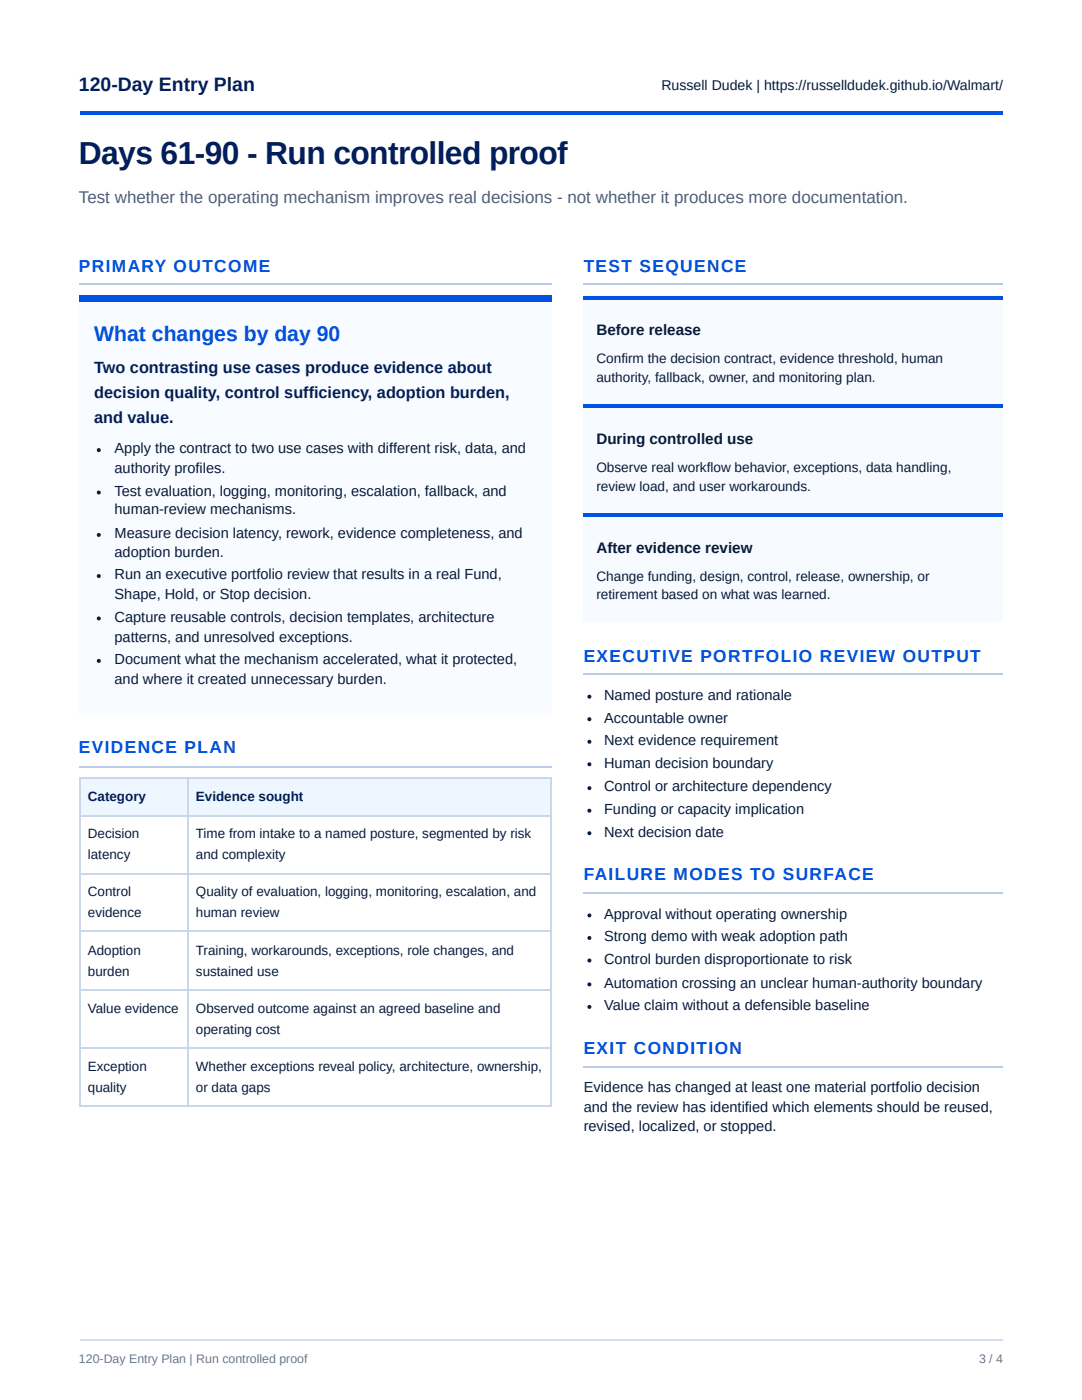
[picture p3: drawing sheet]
<svg xmlns="http://www.w3.org/2000/svg" width="216mm" height="279mm" viewBox="0 0 216 279" stroke-linecap="round" stroke-linejoin="round" font-family="sans-serif">
<defs><g id="words">
<text font-size="6.3" fill="#001e60" x="15.7" y="32.8">Days 61-90 - Run controlled proof</text>
<text font-size="4.2" fill="#0053e2" x="18.8" y="68">What changes by day 90</text>
<text font-size="3.9" fill="#001e60" x="15.7" y="18.3">120-Day Entry Plan</text>
<g font-size="3.5" fill="#0053e2">
<text x="15.7" y="54.2">PRIMARY OUTCOME</text>
<text x="116.5" y="54.2">TEST SEQUENCE</text>
<text x="116.5" y="132">EXECUTIVE PORTFOLIO REVIEW OUTPUT</text>
<text x="15.7" y="150.3">EVIDENCE PLAN</text>
<text x="116.5" y="175.7">FAILURE MODES TO SURFACE</text>
<text x="116.5" y="210.3">EXIT CONDITION</text>
</g>
<text font-size="3.4" fill="#4f5f75" x="15.7" y="40.5">Test whether the operating mechanism improves real decisions - not whether it produces more documentation.</text>
<g font-size="3.2" fill="#001e60">
<text x="18.8" y="74.3">Two contrasting use cases produce evidence about</text>
<text x="18.8" y="79.4">decision quality, control sufficiency, adoption burden,</text>
<text x="18.8" y="84.4">and value.</text>
</g>
<g font-size="3" fill="#081b3a">
<text x="119" y="66.9">Before release</text>
<text x="119" y="88.6">During controlled use</text>
<text x="119" y="110.3">After evidence review</text>
</g>
<g font-size="2.9" fill="#081b3a">
<text x="22.9" y="90.5">Apply the contract to two use cases with different risk, data, and</text>
<text x="22.9" y="94.5">authority profiles.</text>
<text x="22.9" y="99">Test evaluation, logging, monitoring, escalation, fallback, and</text>
<text x="22.9" y="102.7">human-review mechanisms.</text>
<text x="22.9" y="107.4">Measure decision latency, rework, evidence completeness, and</text>
<text x="22.9" y="111.1">adoption burden.</text>
<text x="22.9" y="115.6">Run an executive portfolio review that results in a real Fund,</text>
<text x="22.9" y="119.6">Shape, Hold, or Stop decision.</text>
<text x="22.9" y="124.1">Capture reusable controls, decision templates, architecture</text>
<text x="22.9" y="128.1">patterns, and unresolved exceptions.</text>
<text x="22.9" y="132.6">Document what the mechanism accelerated, what it protected,</text>
<text x="22.9" y="136.5">and where it created unnecessary burden.</text>
<text x="120.5" y="139.7">Named posture and rationale</text>
<text x="120.5" y="144.2">Accountable owner</text>
<text x="120.5" y="148.7">Next evidence requirement</text>
<text x="120.5" y="153.2">Human decision boundary</text>
<text x="120.5" y="158">Control or architecture dependency</text>
<text x="120.5" y="162.5">Funding or capacity implication</text>
<text x="120.5" y="167">Next decision date</text>
<text x="120.5" y="183.4">Approval without operating ownership</text>
<text x="120.5" y="187.9">Strong demo with weak adoption path</text>
<text x="120.5" y="192.4">Control burden disproportionate to risk</text>
<text x="120.5" y="197.1">Automation crossing an unclear human-authority boundary</text>
<text x="120.5" y="201.6">Value claim without a defensible baseline</text>
<text x="116.5" y="218">Evidence has changed at least one material portfolio decision</text>
<text x="116.5" y="222">and the review has identified which elements should be reused,</text>
<text x="116.5" y="225.7">revised, localized, or stopped.</text>
</g>
<text font-size="2.8" fill="#081b3a" x="132" y="18">Russell Dudek | https://russelldudek.github.io/Walmart/</text>
<g font-size="2.7" fill="#081b3a">
<text x="119" y="72.5">Confirm the decision contract, evidence threshold, human</text>
<text x="119" y="76.2">authority, fallback, owner, and monitoring plan.</text>
<text x="119" y="94.2">Observe real workflow behavior, exceptions, data handling,</text>
<text x="119" y="97.9">review load, and user workarounds.</text>
<text x="119" y="115.9">Change funding, design, control, release, ownership, or</text>
<text x="119" y="119.6">retirement based on what was learned.</text>
<text x="17.5" y="167.2">Decision</text>
<text x="39.1" y="167.2">Time from intake to a named posture, segmented by risk</text>
<text x="17.5" y="171.4">latency</text>
<text x="39.1" y="171.4">and complexity</text>
<text x="17.5" y="178.9">Control</text>
<text x="39.1" y="178.9">Quality of evaluation, logging, monitoring, escalation, and</text>
<text x="17.5" y="183.1">evidence</text>
<text x="39.1" y="183.1">human review</text>
<text x="17.5" y="190.5">Adoption</text>
<text x="39.1" y="190.5">Training, workarounds, exceptions, role changes, and</text>
<text x="17.5" y="194.7">burden</text>
<text x="39.1" y="194.7">sustained use</text>
<text x="17.5" y="202.1">Value evidence</text>
<text x="39.1" y="202.1">Observed outcome against an agreed baseline and</text>
<text x="39.1" y="206.4">operating cost</text>
<text x="17.5" y="213.8">Exception</text>
<text x="39.1" y="213.8">Whether exceptions reveal policy, architecture, ownership,</text>
<text x="17.5" y="218">quality</text>
<text x="39.1" y="218">or data gaps</text>
</g>
<g font-size="2.7" fill="#001e60">
<text x="17.5" y="159.8">Category</text>
<text x="39.1" y="159.8">Evidence sought</text>
</g>
<g font-size="2.5" fill="#6b778c">
<text x="15.7" y="272">120-Day Entry Plan | Run controlled proof</text>
<text x="195.3" y="272">3 / 4</text>
</g>
</g></defs>
<path d="M15.9 22.2h184.1v.8h-184.1z" fill="#0053e2"/>
<path d="M15.9 56.8h94.2" fill="none" stroke="#b9cce6" stroke-width=".26"/>
<path d="M15.9 59h94.2v83.6h-94.2z" fill="#f8fbff"/>
<path d="M15.9 59h94.2v1.3h-94.2z" fill="#0053e2"/>
<path d="M15.9 153.1h94.2" fill="none" stroke="#b9cce6" stroke-width=".26"/>
<g fill="#eef7ff">
<path d="M15.9 155.3h21.7v7.4h-21.7z"/>
<path d="M37.6 155.3h72.5v7.4h-72.5z"/>
</g>
<path d="M15.9 155.2h94.2M16 155v65.9M37.4 155v65.9M109.9 155v65.9M15.9 162.9h94.2M15.9 174.5h94.2M15.9 185.9h94.2M15.9 197.5h94.2M15.9 209.2h94.2M15.9 220.8h94.2" fill="none" stroke="#cad7e8" stroke-width=".26"/>
<g fill="#081b3a">
<circle cx="19.7" cy="89.8" r=".4"/>
<circle cx="19.7" cy="98.3" r=".4"/>
<circle cx="19.7" cy="106.8" r=".4"/>
<circle cx="19.7" cy="115" r=".4"/>
<circle cx="19.7" cy="123.4" r=".4"/>
<circle cx="19.7" cy="131.9" r=".4"/>
</g>
<path d="M116.4 56.8h83.6" fill="none" stroke="#b9cce6" stroke-width=".26"/>
<path d="M116.4 59h83.6v21.7h-83.6z" fill="#f7fbff"/>
<path d="M116.4 59h83.6v.8h-83.6z" fill="#0053e2"/>
<path d="M116.4 80.7h83.6v21.7h-83.6z" fill="#f7fbff"/>
<path d="M116.4 80.7h83.6v.8h-83.6z" fill="#0053e2"/>
<path d="M116.4 102.4h83.6v21.7h-83.6z" fill="#f7fbff"/>
<path d="M116.4 102.4h83.6v.8h-83.6z" fill="#0053e2"/>
<path d="M116.4 134.5h83.6M116.4 178.2h83.6M116.4 212.9h83.6" fill="none" stroke="#b9cce6" stroke-width=".26"/>
<g fill="#081b3a">
<circle cx="117.6" cy="139" r=".4"/>
<circle cx="117.6" cy="143.5" r=".4"/>
<circle cx="117.6" cy="148" r=".4"/>
<circle cx="117.6" cy="152.5" r=".4"/>
<circle cx="117.6" cy="157.3" r=".4"/>
<circle cx="117.6" cy="161.8" r=".4"/>
<circle cx="117.6" cy="166.3" r=".4"/>
<circle cx="117.6" cy="182.7" r=".4"/>
<circle cx="117.6" cy="187.2" r=".4"/>
<circle cx="117.6" cy="191.7" r=".4"/>
<circle cx="117.6" cy="196.5" r=".4"/>
<circle cx="117.6" cy="201" r=".4"/>
</g>
<path d="M15.9 267.4h184.1" fill="none" stroke="#d5dfec" stroke-width=".26"/>
<use href="#words"/>
</svg>
